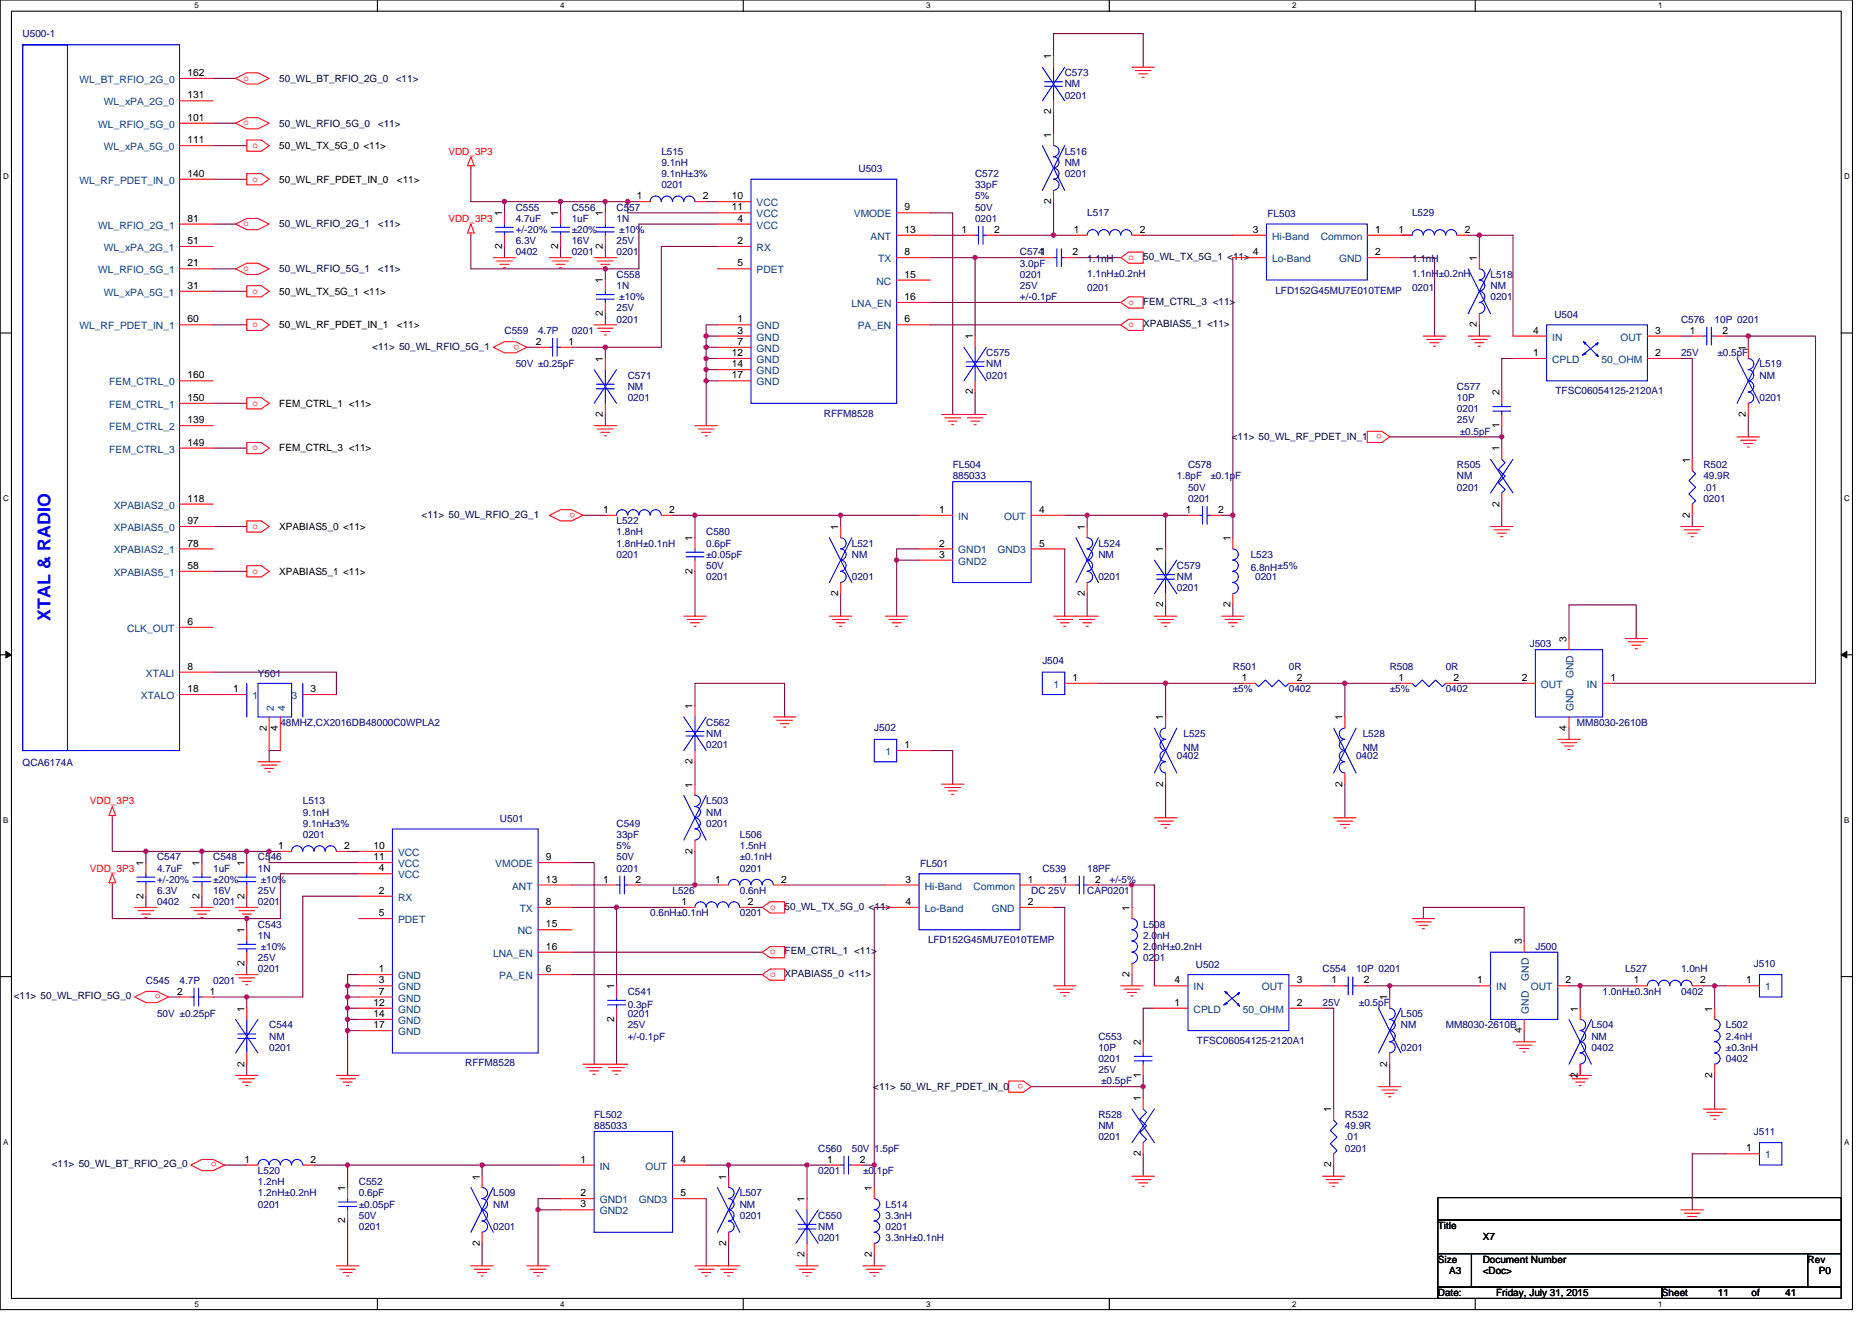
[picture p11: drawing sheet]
<svg xmlns="http://www.w3.org/2000/svg" width="297mm" height="210mm" viewBox="0 0 297 210" stroke-linecap="round" stroke-linejoin="round" font-family="sans-serif">
<defs><g id="words">
<text font-size="2.8" fill="#00f" x="8" y="98.5" transform="rotate(-90 8 98.5)">XTAL &amp; RADIO</text>
<g font-size="1.6" fill="#000080">
<text x="3.6" y="5.9">U500-1</text>
<text x="168.9" y="12.1">C573</text>
<text x="168.9" y="13.9">NM</text>
<text x="168.9" y="15.6">0201</text>
<text x="104.9" y="24.5">L515</text>
<text x="104.9" y="26.3">9.1nH</text>
<text x="104.9" y="28.1">9.1nH±3%</text>
<text x="104.9" y="29.9">0201</text>
<text x="136.2" y="27.4">U503</text>
<text x="154.7" y="28.1">C572</text>
<text x="154.7" y="29.9">33pF</text>
<text x="168.9" y="24.5">L516</text>
<text x="168.9" y="26.3">NM</text>
<text x="168.9" y="28.1">0201</text>
<text x="81.8" y="33.4">C555</text>
<text x="81.8" y="35.2">4.7uF</text>
<text x="90.7" y="33.4">C556</text>
<text x="90.7" y="35.2">1uF</text>
<text x="97.8" y="33.4">C557</text>
<text x="97.8" y="35.2">1N</text>
<text x="154.7" y="35.2">0201</text>
<text x="154.7" y="33.4">50V</text>
<text x="154.7" y="31.6">5%</text>
<text x="172.5" y="34.3">L517</text>
<text x="201.1" y="34.5">FL503</text>
<text x="224.1" y="34.3">L529</text>
<text x="81.8" y="40.5">0402</text>
<text x="81.8" y="38.8">6.3V</text>
<text x="81.8" y="37">+/-20%</text>
<text x="90.7" y="40.5">0201</text>
<text x="90.7" y="38.8">16V</text>
<text x="90.7" y="37">±20%</text>
<text x="97.8" y="40.5">0201</text>
<text x="97.8" y="38.8">25V</text>
<text x="98.3" y="37">±10%</text>
<text x="161.8" y="40.5">C5741</text>
<text x="172.5" y="41.6">1.1nH</text>
<text x="224.1" y="41.6">1.1nH</text>
<text x="97.8" y="44.1">C558</text>
<text x="97.8" y="45.9">1N</text>
<text x="98.3" y="47.6">±10%</text>
<text x="161.8" y="42.3">3.0pF</text>
<text x="161.8" y="44.1">0201</text>
<text x="161.8" y="45.9">25V</text>
<text x="161.8" y="47.6">+/-0.1pF</text>
<text x="172.5" y="43.9">1.1nH±0.2nH</text>
<text x="172.5" y="46.2">0201</text>
<text x="202.4" y="46.6">LFD152G45MU7E010TEMP</text>
<text x="224.1" y="43.9">1.1nH±0.2nH</text>
<text x="224.1" y="46.2">0201</text>
<text x="236.5" y="44.1">L518</text>
<text x="236.5" y="45.9">NM</text>
<text x="236.5" y="47.6">0201</text>
<text x="80" y="53">C559</text>
<text x="85.4" y="53">4.7P</text>
<text x="90.7" y="53">0201</text>
<text x="97.8" y="51.2">0201</text>
<text x="97.8" y="49.4">25V</text>
<text x="246.7" y="50.5">U504</text>
<text x="266.7" y="51.2">C576</text>
<text x="272.1" y="51.2">10P 0201</text>
<text x="81.8" y="58.3">50V ±0.25pF</text>
<text x="156.5" y="56.5">C575</text>
<text x="156.5" y="58.3">NM</text>
<text x="266.7" y="56.5">25V</text>
<text x="272.5" y="56.5">±0.5pF</text>
<text x="279.2" y="58.3">L519</text>
<text x="99.6" y="60.1">C571</text>
<text x="99.6" y="61.9">NM</text>
<text x="99.6" y="63.6">0201</text>
<text x="156.5" y="60.1">0201</text>
<text x="231.2" y="61.9">C577</text>
<text x="231.2" y="63.6">10P</text>
<text x="231.2" y="65.4">0201</text>
<text x="246.8" y="62.6">TFSC06054125-2120A1</text>
<text x="279.2" y="60.1">NM</text>
<text x="279.2" y="63.6">0201</text>
<text x="130.7" y="66.1">RFFM8528</text>
<text x="231.2" y="67.2">25V</text>
<text x="231.6" y="69">±0.5pF</text>
<text x="151.2" y="74.3">FL504</text>
<text x="151.2" y="76.1">885033</text>
<text x="186.7" y="76.1">1.8pF</text>
<text x="188.5" y="74.3">C578</text>
<text x="188.5" y="77.9">50V</text>
<text x="192.1" y="76.1">±0.1pF</text>
<text x="231.2" y="74.3">R505</text>
<text x="231.2" y="76.1">NM</text>
<text x="231.2" y="77.9">0201</text>
<text x="270.3" y="74.3">R502</text>
<text x="270.3" y="76.1">49.9R</text>
<text x="270.3" y="77.9">.01</text>
<text x="97.8" y="83.2">L522</text>
<text x="188.5" y="79.7">0201</text>
<text x="270.3" y="79.7">0201</text>
<text x="97.8" y="85">1.8nH</text>
<text x="97.8" y="86.8">1.8nH±0.1nH</text>
<text x="97.8" y="88.5">0201</text>
<text x="112.1" y="85">C580</text>
<text x="112.1" y="86.8">0.6pF</text>
<text x="112.1" y="88.5">±0.05pF</text>
<text x="135.2" y="86.8">L521</text>
<text x="135.2" y="88.5">NM</text>
<text x="174.3" y="86.8">L524</text>
<text x="174.3" y="88.5">NM</text>
<text x="198.5" y="88.5">L523</text>
<text x="112.1" y="92.1">0201</text>
<text x="112.1" y="90.3">50V</text>
<text x="135.2" y="92.1">0201</text>
<text x="174.3" y="92.1">0201</text>
<text x="186.7" y="90.3">C579</text>
<text x="186.7" y="92.1">NM</text>
<text x="186.7" y="93.9">0201</text>
<text x="198.5" y="90.7">6.8nH±5%</text>
<text x="199.2" y="92.1">0201</text>
<text x="40.9" y="107.4">Y501</text>
<text x="165.4" y="105.4">J504</text>
<text x="195.6" y="106.3">R501</text>
<text x="204.5" y="106.3">0R</text>
<text x="220.5" y="106.3">R508</text>
<text x="229.4" y="106.3">0R</text>
<text x="242.7" y="102.8">J503</text>
<text x="195.6" y="109.9">±5%</text>
<text x="204.5" y="109.9">0402</text>
<text x="220.5" y="109.9">±5%</text>
<text x="229.4" y="109.9">0402</text>
<text x="44.5" y="115.2">48MHZ,CX2016DB48000C0WPLA2</text>
<text x="112.1" y="115.2">C562</text>
<text x="112.1" y="117">NM</text>
<text x="112.1" y="118.8">0201</text>
<text x="138.7" y="116.1">J502</text>
<text x="187.8" y="117">L525</text>
<text x="187.8" y="119.1">NM</text>
<text x="216.2" y="117">L528</text>
<text x="216.2" y="119.1">NM</text>
<text x="250.2" y="115.2">MM8030-2610B</text>
<text x="3.6" y="121.6">QCA6174A</text>
<text x="186.7" y="120.5">0402</text>
<text x="215.2" y="120.5">0402</text>
<text x="48" y="127.7">L513</text>
<text x="48" y="129.4">9.1nH</text>
<text x="48" y="131.2">9.1nH±3%</text>
<text x="79.3" y="130.5">U501</text>
<text x="97.8" y="131.2">C549</text>
<text x="112.1" y="127.7">L503</text>
<text x="112.1" y="129.4">NM</text>
<text x="112.1" y="131.2">0201</text>
<text x="24.9" y="136.5">C547</text>
<text x="33.8" y="136.5">C548</text>
<text x="40.9" y="136.5">C546</text>
<text x="48" y="133">0201</text>
<text x="97.8" y="133">33pF</text>
<text x="97.8" y="136.5">50V</text>
<text x="97.8" y="134.8">5%</text>
<text x="117.4" y="133">L506</text>
<text x="117.4" y="134.8">1.5nH</text>
<text x="117.4" y="136.5">±0.1nH</text>
<text x="146" y="137.6">FL501</text>
<text x="24.9" y="138.3">4.7uF</text>
<text x="24.9" y="143.7">0402</text>
<text x="24.9" y="141.9">6.3V</text>
<text x="24.9" y="140.1">+/-20%</text>
<text x="33.8" y="138.3">1uF</text>
<text x="33.8" y="143.7">0201</text>
<text x="33.8" y="141.9">16V</text>
<text x="33.8" y="140.1">±20%</text>
<text x="40.9" y="138.3">1N</text>
<text x="40.9" y="143.7">0201</text>
<text x="40.9" y="141.9">25V</text>
<text x="41.4" y="140.1">±10%</text>
<text x="97.8" y="138.3">0201</text>
<text x="106.7" y="141.9">L526</text>
<text x="117.4" y="141.9">0.6nH</text>
<text x="117.4" y="138.3">0201</text>
<text x="163.6" y="141.9">DC 25V</text>
<text x="165.4" y="138.3">C539</text>
<text x="172.5" y="138.3">18PF</text>
<text x="172.5" y="141.9">CAP0201</text>
<text x="176.1" y="140.1">+/-5%</text>
<text x="40.9" y="147.2">C543</text>
<text x="40.9" y="149">1N</text>
<text x="103.2" y="145.4">0.6nH±0.1nH</text>
<text x="117.4" y="145.4">0201</text>
<text x="147.3" y="149.7">LFD152G45MU7E010TEMP</text>
<text x="181.4" y="147.2">L508</text>
<text x="181.4" y="149">2.0nH</text>
<text x="40.9" y="154.3">0201</text>
<text x="40.9" y="152.5">25V</text>
<text x="41.4" y="150.8">±10%</text>
<text x="181.4" y="150.8">2.0nH±0.2nH</text>
<text x="181.4" y="152.5">0201</text>
<text x="189.8" y="153.6">U502</text>
<text x="209.8" y="154.3">C554</text>
<text x="215.2" y="154.3">10P 0201</text>
<text x="243.6" y="150.8">J500</text>
<text x="257.8" y="154.3">L527</text>
<text x="266.7" y="154.3">1.0nH</text>
<text x="278.3" y="153.4">J510</text>
<text x="23.2" y="156.1">C545</text>
<text x="24.9" y="161.4">50V ±0.25pF</text>
<text x="28.5" y="156.1">4.7P</text>
<text x="33.8" y="156.1">0201</text>
<text x="99.6" y="157.9">C541</text>
<text x="99.6" y="160">0.3pF</text>
<text x="99.6" y="161.4">0201</text>
<text x="209.8" y="159.7">25V</text>
<text x="215.6" y="159.7">±0.5pF</text>
<text x="222.3" y="161.4">L505</text>
<text x="254.3" y="157.9">1.0nH±0.3nH</text>
<text x="266.7" y="157.9">0402</text>
<text x="42.7" y="163.2">C544</text>
<text x="42.7" y="165">NM</text>
<text x="42.7" y="166.8">0201</text>
<text x="99.6" y="163.2">25V</text>
<text x="99.6" y="165">+/-0.1pF</text>
<text x="174.3" y="165">C553</text>
<text x="174.3" y="166.8">10P</text>
<text x="189.9" y="165.7">TFSC06054125-2120A1</text>
<text x="222.3" y="163.2">NM</text>
<text x="222.3" y="166.8">0201</text>
<text x="229.4" y="163.2">MM8030-2610B</text>
<text x="252.5" y="163.2">L504</text>
<text x="252.5" y="165">NM</text>
<text x="252.5" y="166.8">0402</text>
<text x="273.9" y="163.2">L502</text>
<text x="273.9" y="165">2.4nH</text>
<text x="273.9" y="166.8">±0.3nH</text>
<text x="73.8" y="169.3">RFFM8528</text>
<text x="174.3" y="168.6">0201</text>
<text x="174.3" y="170.3">25V</text>
<text x="174.7" y="172.1">±0.5pF</text>
<text x="273.9" y="168.6">0402</text>
<text x="94.3" y="177.4">FL502</text>
<text x="94.3" y="179.2">885033</text>
<text x="174.3" y="177.4">R528</text>
<text x="174.3" y="179.2">NM</text>
<text x="213.4" y="177.4">R532</text>
<text x="213.4" y="179.2">49.9R</text>
<text x="129.8" y="182.8">C560</text>
<text x="135.2" y="182.8">50V 1.5pF</text>
<text x="174.3" y="181">0201</text>
<text x="213.4" y="181">.01</text>
<text x="213.4" y="182.8">0201</text>
<text x="278.3" y="180.1">J511</text>
<text x="40.9" y="186.3">L520</text>
<text x="40.9" y="188.1">1.2nH</text>
<text x="40.9" y="189.9">1.2nH±0.2nH</text>
<text x="40.9" y="191.7">0201</text>
<text x="56.9" y="188.1">C552</text>
<text x="56.9" y="189.9">0.6pF</text>
<text x="56.9" y="191.7">±0.05pF</text>
<text x="78.3" y="189.9">L509</text>
<text x="78.3" y="191.7">NM</text>
<text x="117.4" y="189.9">L507</text>
<text x="117.4" y="191.7">NM</text>
<text x="129.8" y="186.3">0201</text>
<text x="136.9" y="186.3">±0.1pF</text>
<text x="140.5" y="191.7">L514</text>
<text x="56.9" y="195.2">0201</text>
<text x="56.9" y="193.4">50V</text>
<text x="78.3" y="195.2">0201</text>
<text x="117.4" y="193.4">0201</text>
<text x="129.8" y="193.4">C550</text>
<text x="129.8" y="195.2">NM</text>
<text x="129.8" y="197">0201</text>
<text x="140.5" y="193.4">3.3nH</text>
<text x="140.5" y="197">3.3nH±0.1nH</text>
<text x="140.5" y="195.2">0201</text>
</g>
<g font-size="1.6">
<text x="166.8" y="9.4" transform="rotate(-90 166.8 9.4)">1</text>
<text x="29.7" y="15.6">131</text>
<text x="29.7" y="12.1">162</text>
<text x="29.7" y="22.7">111</text>
<text x="29.7" y="19.2">101</text>
<text x="44.3" y="23.6">50_WL_TX_5G_0 &lt;11&gt;</text>
<text x="166.8" y="21.9" transform="rotate(-90 166.8 21.9)">1</text>
<text x="166.8" y="18.2" transform="rotate(-90 166.8 18.2)">2</text>
<text x="29.7" y="28.1">140</text>
<text x="44.3" y="29">50_WL_RF_PDET_IN_0</text>
<text x="63" y="29">&lt;11&gt;</text>
<text x="29.7" y="35.2">81</text>
<text x="79.7" y="34.3" transform="rotate(-90 79.7 34.3)">1</text>
<text x="88.6" y="34.3" transform="rotate(-90 88.6 34.3)">1</text>
<text x="95.7" y="34.3" transform="rotate(-90 95.7 34.3)">1</text>
<text x="101" y="31.6">1</text>
<text x="111.5" y="31.6">2</text>
<text x="116.1" y="31.6">10</text>
<text x="116.1" y="33.4">11</text>
<text x="117" y="35.2">4</text>
<text x="143.5" y="33.4">9</text>
<text x="166.8" y="32.4" transform="rotate(-90 166.8 32.4)">2</text>
<text x="29.7" y="38.7">51</text>
<text x="79.7" y="39.5" transform="rotate(-90 79.7 39.5)">2</text>
<text x="88.6" y="39.5" transform="rotate(-90 88.6 39.5)">2</text>
<text x="95.7" y="39.5" transform="rotate(-90 95.7 39.5)">2</text>
<text x="117" y="38.7">2</text>
<text x="143.5" y="37">13</text>
<text x="143.5" y="40.5">8</text>
<text x="152.6" y="37">1</text>
<text x="157.8" y="37">2</text>
<text x="170.2" y="40.5">2</text>
<text x="170.4" y="37">1</text>
<text x="180.9" y="37">2</text>
<text x="198.8" y="37">3</text>
<text x="198.8" y="40.5">4</text>
<text x="218.2" y="40.5">2</text>
<text x="218.2" y="37">1</text>
<text x="221.9" y="37">1</text>
<text x="232.4" y="37">2</text>
<text x="234.4" y="41.4" transform="rotate(-90 234.4 41.4)">1</text>
<text x="29.7" y="45.8">31</text>
<text x="29.7" y="42.3">21</text>
<text x="44.3" y="46.8">50_WL_TX_5G_1 &lt;11&gt;</text>
<text x="95.7" y="45" transform="rotate(-90 95.7 45)">1</text>
<text x="117" y="42.3">5</text>
<text x="143.5" y="44.1">15</text>
<text x="143.5" y="47.6">16</text>
<text x="29.7" y="51.2">60</text>
<text x="44.3" y="52.1">50_WL_RF_PDET_IN_1</text>
<text x="63" y="52.1">&lt;11&gt;</text>
<text x="95.7" y="50.2" transform="rotate(-90 95.7 50.2)">2</text>
<text x="117" y="51.2">1</text>
<text x="117" y="53">3</text>
<text x="143.5" y="51.2">6</text>
<text x="154.3" y="53.9" transform="rotate(-90 154.3 53.9)">1</text>
<text x="234.4" y="51.9" transform="rotate(-90 234.4 51.9)">2</text>
<text x="243.3" y="53">4</text>
<text x="262.7" y="53">3</text>
<text x="268.2" y="53">1</text>
<text x="273.3" y="53">2</text>
<text x="85" y="54.7">2</text>
<text x="90.2" y="54.7">1</text>
<text x="95.7" y="57.4" transform="rotate(-90 95.7 57.4)">1</text>
<text x="116.1" y="56.5">12</text>
<text x="116.1" y="58.3">14</text>
<text x="117" y="54.7">7</text>
<text x="243.3" y="56.5">1</text>
<text x="262.7" y="56.5">2</text>
<text x="277" y="55.6" transform="rotate(-90 277 55.6)">1</text>
<text x="29.7" y="60.1">160</text>
<text x="29.7" y="63.6">150</text>
<text x="44.3" y="64.5">FEM_CTRL_1 &lt;11&gt;</text>
<text x="116.1" y="60.1">17</text>
<text x="154.3" y="62.6" transform="rotate(-90 154.3 62.6)">2</text>
<text x="237.9" y="62.8" transform="rotate(-90 237.9 62.8)">2</text>
<text x="29.7" y="67.2">139</text>
<text x="29.7" y="70.7">149</text>
<text x="44.3" y="71.6">FEM_CTRL_3 &lt;11&gt;</text>
<text x="95.7" y="66.2" transform="rotate(-90 95.7 66.2)">2</text>
<text x="237.9" y="71.6" transform="rotate(-90 237.9 71.6)">1</text>
<text x="237.9" y="67.9" transform="rotate(-90 237.9 67.9)">1</text>
<text x="277" y="66.2" transform="rotate(-90 277 66.2)">2</text>
<text x="268.1" y="73.4" transform="rotate(-90 268.1 73.4)">1</text>
<text x="29.7" y="79.6">118</text>
<text x="29.7" y="83.2">97</text>
<text x="95.7" y="81.4">1</text>
<text x="106.2" y="81.4">2</text>
<text x="149" y="81.4">1</text>
<text x="164.9" y="81.4">4</text>
<text x="188.1" y="81.4">1</text>
<text x="193.3" y="81.4">2</text>
<text x="237.9" y="80.4" transform="rotate(-90 237.9 80.4)">2</text>
<text x="268.1" y="82.2" transform="rotate(-90 268.1 82.2)">2</text>
<text x="29.7" y="86.7">78</text>
<text x="44.3" y="84.1">XPABIAS5_0 &lt;11&gt;</text>
<text x="109.9" y="85.9" transform="rotate(-90 109.9 85.9)">1</text>
<text x="133" y="84.1" transform="rotate(-90 133 84.1)">1</text>
<text x="149" y="86.7">2</text>
<text x="149" y="88.5">3</text>
<text x="164.9" y="86.7">5</text>
<text x="172.1" y="84.1" transform="rotate(-90 172.1 84.1)">1</text>
<text x="184.6" y="87.7" transform="rotate(-90 184.6 87.7)">1</text>
<text x="195.2" y="85.9" transform="rotate(-90 195.2 85.9)">1</text>
<text x="29.7" y="90.3">58</text>
<text x="44.3" y="91.2">XPABIAS5_1 &lt;11&gt;</text>
<text x="109.9" y="91.1" transform="rotate(-90 109.9 91.1)">2</text>
<text x="133" y="94.6" transform="rotate(-90 133 94.6)">2</text>
<text x="172.1" y="94.6" transform="rotate(-90 172.1 94.6)">2</text>
<text x="29.7" y="99.2">6</text>
<text x="184.6" y="96.4" transform="rotate(-90 184.6 96.4)">2</text>
<text x="195.2" y="96.4" transform="rotate(-90 195.2 96.4)">2</text>
<text x="248.6" y="101.9" transform="rotate(-90 248.6 101.9)">3</text>
<text x="29.7" y="106.3">8</text>
<text x="29.7" y="109.9">18</text>
<text x="37" y="109.9">1</text>
<text x="49.3" y="109.9">3</text>
<text x="109.9" y="112.5" transform="rotate(-90 109.9 112.5)">1</text>
<text x="170.2" y="108.1">1</text>
<text x="197" y="108.1">1</text>
<text x="205.8" y="108.1">2</text>
<text x="221.9" y="108.1">1</text>
<text x="230.6" y="108.1">2</text>
<text x="241.5" y="108.1">2</text>
<text x="255.5" y="108.1">1</text>
<text x="42.3" y="116" transform="rotate(-90 42.3 116)">2</text>
<text x="44.1" y="116" transform="rotate(-90 44.1 116)">4</text>
<text x="143.5" y="118.7">1</text>
<text x="184.6" y="114.3" transform="rotate(-90 184.6 114.3)">1</text>
<text x="213" y="114.3" transform="rotate(-90 213 114.3)">1</text>
<text x="248.6" y="116" transform="rotate(-90 248.6 116)">4</text>
<text x="109.9" y="125" transform="rotate(-90 109.9 125)">1</text>
<text x="109.9" y="121.3" transform="rotate(-90 109.9 121.3)">2</text>
<text x="184.6" y="124.8" transform="rotate(-90 184.6 124.8)">2</text>
<text x="213" y="124.8" transform="rotate(-90 213 124.8)">2</text>
<text x="22.8" y="137.4" transform="rotate(-90 22.8 137.4)">1</text>
<text x="31.7" y="137.4" transform="rotate(-90 31.7 137.4)">1</text>
<text x="38.8" y="137.4" transform="rotate(-90 38.8 137.4)">1</text>
<text x="44.1" y="134.7">1</text>
<text x="54.6" y="134.7">2</text>
<text x="59.2" y="134.7">10</text>
<text x="59.2" y="136.5">11</text>
<text x="86.6" y="136.5">9</text>
<text x="109.9" y="135.5" transform="rotate(-90 109.9 135.5)">2</text>
<text x="22.8" y="142.6" transform="rotate(-90 22.8 142.6)">2</text>
<text x="31.7" y="142.6" transform="rotate(-90 31.7 142.6)">2</text>
<text x="38.8" y="142.6" transform="rotate(-90 38.8 142.6)">2</text>
<text x="60.1" y="141.9">2</text>
<text x="60.1" y="138.3">4</text>
<text x="86.6" y="140.1">13</text>
<text x="86.6" y="143.6">8</text>
<text x="95.7" y="140.1">1</text>
<text x="100.9" y="140.1">2</text>
<text x="108.1" y="143.6">1</text>
<text x="113.5" y="140.1">1</text>
<text x="118.6" y="143.6">2</text>
<text x="124" y="140.1">2</text>
<text x="143.7" y="140.1">3</text>
<text x="143.7" y="143.6">4</text>
<text x="163.1" y="143.6">2</text>
<text x="163.1" y="140.1">1</text>
<text x="168.6" y="140.1">1</text>
<text x="173.8" y="140.1">2</text>
<text x="38.8" y="148.1" transform="rotate(-90 38.8 148.1)">1</text>
<text x="60.1" y="145.4">5</text>
<text x="86.6" y="147.2">15</text>
<text x="179.2" y="144.5" transform="rotate(-90 179.2 144.5)">1</text>
<text x="241.5" y="149.9" transform="rotate(-90 241.5 149.9)">3</text>
<text x="38.8" y="153.3" transform="rotate(-90 38.8 153.3)">2</text>
<text x="60.1" y="154.3">1</text>
<text x="86.6" y="150.7">16</text>
<text x="86.6" y="154.3">6</text>
<text x="179.2" y="155.1" transform="rotate(-90 179.2 155.1)">2</text>
<text x="28.1" y="157.9">2</text>
<text x="33.3" y="157.9">1</text>
<text x="38.8" y="160.5" transform="rotate(-90 38.8 160.5)">1</text>
<text x="59.2" y="159.6">12</text>
<text x="59.2" y="161.4">14</text>
<text x="60.1" y="156.1">3</text>
<text x="60.1" y="157.9">7</text>
<text x="97.4" y="157" transform="rotate(-90 97.4 157)">1</text>
<text x="186.4" y="156.1">4</text>
<text x="186.4" y="159.6">1</text>
<text x="205.8" y="156.1">3</text>
<text x="205.8" y="159.6">2</text>
<text x="211.3" y="156.1">1</text>
<text x="216.4" y="156.1">2</text>
<text x="220.1" y="158.8" transform="rotate(-90 220.1 158.8)">1</text>
<text x="234.4" y="156.1">1</text>
<text x="248.4" y="156.1">2</text>
<text x="250.4" y="160.5" transform="rotate(-90 250.4 160.5)">1</text>
<text x="259.3" y="156.1">1</text>
<text x="269.8" y="156.1">2</text>
<text x="271.7" y="160.5" transform="rotate(-90 271.7 160.5)">1</text>
<text x="277" y="156.1">1</text>
<text x="59.2" y="163.2">17</text>
<text x="97.4" y="162.2" transform="rotate(-90 97.4 162.2)">2</text>
<text x="181" y="165.9" transform="rotate(-90 181 165.9)">2</text>
<text x="241.5" y="164" transform="rotate(-90 241.5 164)">4</text>
<text x="38.8" y="169.3" transform="rotate(-90 38.8 169.3)">2</text>
<text x="181" y="171.1" transform="rotate(-90 181 171.1)">1</text>
<text x="220.1" y="169.3" transform="rotate(-90 220.1 169.3)">2</text>
<text x="250.4" y="171.1" transform="rotate(-90 250.4 171.1)">2</text>
<text x="271.7" y="171.1" transform="rotate(-90 271.7 171.1)">2</text>
<text x="181" y="174.8" transform="rotate(-90 181 174.8)">1</text>
<text x="211.2" y="176.6" transform="rotate(-90 211.2 176.6)">1</text>
<text x="38.8" y="184.5">1</text>
<text x="49.3" y="184.5">2</text>
<text x="92.1" y="184.5">1</text>
<text x="108" y="184.5">4</text>
<text x="131.3" y="184.5">1</text>
<text x="136.4" y="184.5">2</text>
<text x="181" y="183.5" transform="rotate(-90 181 183.5)">2</text>
<text x="211.2" y="185.3" transform="rotate(-90 211.2 185.3)">2</text>
<text x="277" y="182.8">1</text>
<text x="54.8" y="189" transform="rotate(-90 54.8 189)">1</text>
<text x="76.1" y="187.2" transform="rotate(-90 76.1 187.2)">1</text>
<text x="92.1" y="189.9">2</text>
<text x="92.1" y="191.6">3</text>
<text x="108" y="189.9">5</text>
<text x="115.2" y="187.2" transform="rotate(-90 115.2 187.2)">1</text>
<text x="127.7" y="190.8" transform="rotate(-90 127.7 190.8)">1</text>
<text x="138.3" y="189" transform="rotate(-90 138.3 189)">1</text>
<text x="54.8" y="194.2" transform="rotate(-90 54.8 194.2)">2</text>
<text x="76.1" y="197.7" transform="rotate(-90 76.1 197.7)">2</text>
<text x="115.2" y="197.7" transform="rotate(-90 115.2 197.7)">2</text>
<text x="228.2" y="195.1">Title</text>
<text x="235.3" y="196.8">X7</text>
<text x="127.7" y="199.5" transform="rotate(-90 127.7 199.5)">2</text>
<text x="138.3" y="199.5" transform="rotate(-90 138.3 199.5)">2</text>
<text x="228.2" y="200.4">Size</text>
<text x="229.9" y="202.2">A3</text>
<text x="235.3" y="200.4">Document Number</text>
<text x="235.3" y="202.2">&lt;Doc&gt;</text>
<text x="286.8" y="200.4">Rev</text>
<text x="288.6" y="202.2">P0</text>
<text x="228.2" y="205.7">Date:</text>
<text x="237.4" y="205.7">Friday, July 31, 2015</text>
<text x="263.7" y="205.7">Sheet</text>
<text x="272.6" y="205.7">11</text>
<text x="277.9" y="205.7">of</text>
<text x="283.3" y="205.7">41</text>
</g>
<g font-size="1.6" fill="#004080">
<text x="12.6" y="13.2">WL_BT_RFIO_2G_0</text>
<text x="16.5" y="16.7">WL_xPA_2G_0</text>
<text x="15.6" y="20.3">WL_RFIO_5G_0</text>
<text x="16.5" y="23.8">WL_xPA_5G_0</text>
<text x="12.6" y="29.2">WL_RF_PDET_IN_0</text>
<text x="120.1" y="32.7">VCC</text>
<text x="120.1" y="34.5">VCC</text>
<text x="135.5" y="34.5">VMODE</text>
<text x="15.6" y="36.3">WL_RFIO_2G_1</text>
<text x="16.5" y="39.8">WL_xPA_2G_1</text>
<text x="120.1" y="39.8">RX</text>
<text x="120.1" y="36.3">VCC</text>
<text x="138.2" y="38.1">ANT</text>
<text x="139.4" y="41.6">TX</text>
<text x="201.8" y="38.1">Hi-Band</text>
<text x="201.8" y="41.6">Lo-Band</text>
<text x="209.6" y="38.1">Common</text>
<text x="212.5" y="41.6">GND</text>
<text x="15.6" y="43.4">WL_RFIO_5G_1</text>
<text x="16.5" y="46.9">WL_xPA_5G_1</text>
<text x="120.1" y="43.4">PDET</text>
<text x="139.1" y="45.2">NC</text>
<text x="12.6" y="52.3">WL_RF_PDET_IN_1</text>
<text x="120.1" y="52.3">GND</text>
<text x="135.1" y="48.7">LNA_EN</text>
<text x="136.1" y="52.3">PA_EN</text>
<text x="120.1" y="54.1">GND</text>
<text x="120.1" y="55.8">GND</text>
<text x="120.1" y="57.6">GND</text>
<text x="120.1" y="59.4">GND</text>
<text x="246.3" y="54.1">IN</text>
<text x="246.3" y="57.6">CPLD</text>
<text x="254.1" y="57.6">50_OHM</text>
<text x="257.1" y="54.1">OUT</text>
<text x="17.3" y="61.2">FEM_CTRL_0</text>
<text x="17.3" y="64.7">FEM_CTRL_1</text>
<text x="120.1" y="61.2">GND</text>
<text x="17.3" y="68.3">FEM_CTRL_2</text>
<text x="17.3" y="71.8">FEM_CTRL_3</text>
<text x="18.1" y="80.7">XPABIAS2_0</text>
<text x="152.1" y="82.5">IN</text>
<text x="159.3" y="82.5">OUT</text>
<text x="18.1" y="84.3">XPABIAS5_0</text>
<text x="18.1" y="87.8">XPABIAS2_1</text>
<text x="152.1" y="87.8">GND1</text>
<text x="152.1" y="89.6">GND2</text>
<text x="158.3" y="87.8">GND3</text>
<text x="18.1" y="91.4">XPABIAS5_1</text>
<text x="20.2" y="100.3">CLK_OUT</text>
<text x="23.2" y="107.4">XTALI</text>
<text x="249.7" y="107.7" transform="rotate(-90 249.7 107.7)">GND</text>
<text x="22.3" y="111">XTALO</text>
<text x="40" y="111">1</text>
<text x="43.5" y="112.9" transform="rotate(-90 43.5 112.9)">2</text>
<text x="45.2" y="112.9" transform="rotate(-90 45.2 112.9)">4</text>
<text x="46.3" y="111">3</text>
<text x="167.2" y="109.2">1</text>
<text x="244.5" y="109.2">OUT</text>
<text x="249.7" y="112.9" transform="rotate(-90 249.7 112.9)">GND</text>
<text x="251.8" y="109.2">IN</text>
<text x="140.5" y="119.8">1</text>
<text x="63.2" y="135.8">VCC</text>
<text x="63.2" y="137.6">VCC</text>
<text x="78.6" y="137.6">VMODE</text>
<text x="63.2" y="143">RX</text>
<text x="63.2" y="139.4">VCC</text>
<text x="81.3" y="141.2">ANT</text>
<text x="146.7" y="141.2">Hi-Band</text>
<text x="154.4" y="141.2">Common</text>
<text x="63.2" y="146.5">PDET</text>
<text x="82.2" y="148.3">NC</text>
<text x="82.5" y="144.7">TX</text>
<text x="146.7" y="144.7">Lo-Band</text>
<text x="157.4" y="144.7">GND</text>
<text x="63.2" y="155.4">GND</text>
<text x="78.2" y="151.8">LNA_EN</text>
<text x="79.2" y="155.4">PA_EN</text>
<text x="242.6" y="155.7" transform="rotate(-90 242.6 155.7)">GND</text>
<text x="63.2" y="157.2">GND</text>
<text x="63.2" y="159">GND</text>
<text x="63.2" y="160.7">GND</text>
<text x="189.4" y="157.2">IN</text>
<text x="189.4" y="160.7">CPLD</text>
<text x="197.2" y="160.7">50_OHM</text>
<text x="200.2" y="157.2">OUT</text>
<text x="237.4" y="157.2">IN</text>
<text x="242.6" y="160.9" transform="rotate(-90 242.6 160.9)">GND</text>
<text x="242.9" y="157.2">OUT</text>
<text x="280.1" y="157.2">1</text>
<text x="63.2" y="162.5">GND</text>
<text x="63.2" y="164.3">GND</text>
<text x="95.2" y="185.6">IN</text>
<text x="102.4" y="185.6">OUT</text>
<text x="280.1" y="183.9">1</text>
<text x="95.2" y="191">GND1</text>
<text x="101.4" y="191">GND3</text>
<text x="95.2" y="192.7">GND2</text>
</g>
<g font-size="1.6" fill="#f00">
<text x="38.6" y="12.8">o</text>
<text x="38.6" y="19.9">o</text>
<text x="40" y="23.5">o</text>
<text x="40" y="28.8">o</text>
<text x="71.2" y="24.5">VDD_3P3</text>
<text x="38.6" y="35.9">o</text>
<text x="71.2" y="35.2">VDD_3P3</text>
<text x="179.1" y="41.3">o</text>
<text x="38.6" y="43">o</text>
<text x="40" y="46.6">o</text>
<text x="40" y="51.9">o</text>
<text x="179.1" y="48.4">o</text>
<text x="179.1" y="51.9">o</text>
<text x="82.4" y="54.7" transform="rotate(180 82.4 54.7)">o</text>
<text x="40" y="64.4">o</text>
<text x="40" y="71.5">o</text>
<text x="219.3" y="68.9" transform="rotate(180 219.3 68.9)">o</text>
<text x="40" y="83.9">o</text>
<text x="91.2" y="81.4" transform="rotate(180 91.2 81.4)">o</text>
<text x="40" y="91">o</text>
<text x="14.3" y="127.7">VDD_3P3</text>
<text x="14.3" y="138.3">VDD_3P3</text>
<text x="122.2" y="144.4">o</text>
<text x="122.2" y="151.5">o</text>
<text x="122.2" y="155">o</text>
<text x="25.5" y="157.8" transform="rotate(180 25.5 157.8)">o</text>
<text x="162.4" y="172" transform="rotate(180 162.4 172)">o</text>
<text x="34.4" y="184.5" transform="rotate(180 34.4 184.5)">o</text>
</g>
<g font-size="1.6" fill="#000040">
<text x="44.3" y="13">50_WL_BT_RFIO_2G_0</text>
<text x="62.8" y="13">&lt;11&gt;</text>
<text x="44.3" y="20.1">50_WL_RFIO_5G_0</text>
<text x="60" y="20.1">&lt;11&gt;</text>
<text x="44.3" y="36.1">50_WL_RFIO_2G_1</text>
<text x="60" y="36.1">&lt;11&gt;</text>
<text x="181.4" y="41.3">50_WL_TX_5G_1 &lt;11&gt;</text>
<text x="44.3" y="43.2">50_WL_RFIO_5G_1</text>
<text x="60" y="43.2">&lt;11&gt;</text>
<text x="181.4" y="48.4">FEM_CTRL_3 &lt;11&gt;</text>
<text x="181.4" y="51.9">XPABIAS5_1 &lt;11&gt;</text>
<text x="59.1" y="55.5">&lt;11&gt; 50_WL_RFIO_5G_1</text>
<text x="195.4" y="69.9">&lt;11&gt; 50_WL_RF_PDET_IN_1</text>
<text x="66.9" y="82.1">&lt;11&gt; 50_WL_RFIO_2G_1</text>
<text x="124.5" y="144.4">50_WL_TX_5G_0 &lt;11&gt;</text>
<text x="124.5" y="151.5">FEM_CTRL_1 &lt;11&gt;</text>
<text x="124.5" y="155">XPABIAS5_0 &lt;11&gt;</text>
<text x="2.2" y="158.6">&lt;11&gt; 50_WL_RFIO_5G_0</text>
<text x="138.6" y="173">&lt;11&gt; 50_WL_RF_PDET_IN_0</text>
<text x="8.2" y="185.3">&lt;11&gt; 50_WL_BT_RFIO_2G_0</text>
</g>
<g font-size="1.3">
<text x="30.8" y="1.3">5</text>
<text x="88.9" y="1.3">4</text>
<text x="147" y="1.3">3</text>
<text x="205" y="1.3">2</text>
<text x="263.1" y="1.3">1</text>
<text x=".5" y="28.4">D</text>
<text x="292.6" y="28.4">D</text>
<text x=".5" y="79.5">C</text>
<text x="292.6" y="79.5">C</text>
<text x=".5" y="130.6">B</text>
<text x="292.6" y="130.6">B</text>
<text x=".5" y="181.7">A</text>
<text x="292.6" y="181.7">A</text>
<text x="30.8" y="207.4">5</text>
<text x="88.9" y="207.4">4</text>
<text x="147" y="207.4">3</text>
<text x="205" y="207.4">2</text>
<text x="263.1" y="207.4">1</text>
</g>
</g></defs>
<path d="M0 0h293.9v207.9h-293.9zM1.8 1.8h290.4v204.3h-290.4z" fill="none" stroke="#000" stroke-width=".17"/>
<g fill="#fff">
<path d="M30.8 .2h.7v1.4h-.7z"/>
<path d="M30.8 206.3h.7v1.4h-.7z"/>
</g>
<path d="M59.9 0v1.8M59.9 206.1v1.8" fill="none" stroke="#000" stroke-width=".17"/>
<g fill="#fff">
<path d="M88.9 .2h.7v1.4h-.7z"/>
<path d="M88.9 206.3h.7v1.4h-.7z"/>
</g>
<path d="M117.9 0v1.8M117.9 206.1v1.8" fill="none" stroke="#000" stroke-width=".17"/>
<g fill="#fff">
<path d="M147 .2h.7v1.4h-.7z"/>
<path d="M147 206.3h.7v1.4h-.7z"/>
</g>
<path d="M176 0v1.8M176 206.1v1.8" fill="none" stroke="#000" stroke-width=".17"/>
<g fill="#fff">
<path d="M205 .2h.7v1.4h-.7z"/>
<path d="M205 206.3h.7v1.4h-.7z"/>
</g>
<path d="M234.1 0v1.8M234.1 206.1v1.8" fill="none" stroke="#000" stroke-width=".17"/>
<g fill="#fff">
<path d="M263.1 .2h.7v1.4h-.7z"/>
<path d="M263.1 206.3h.7v1.4h-.7z"/>
<path d="M.5 27.3h.9v1.4h-.9z"/>
<path d="M292.6 27.3h.9v1.4h-.9z"/>
<path d="M.5 78.4h.9v1.4h-.9z"/>
<path d="M292.6 78.4h.9v1.4h-.9z"/>
</g>
<path d="M0 52.9h1.8M292.2 52.9h1.7" fill="none" stroke="#000" stroke-width=".17"/>
<g fill="#fff">
<path d="M.5 129.5h.8v1.4h-.8z"/>
<path d="M292.6 129.5h.9v1.4h-.9z"/>
</g>
<path d="M0 103.9h1.8M292.2 103.9h1.7" fill="none" stroke="#000" stroke-width=".17"/>
<path d="M.9 103.4l.9 .5-.9 .5zM292.2 103.9l.8-.5v1z" fill="#000" stroke="#000" stroke-width=".16"/>
<g fill="#fff">
<path d="M.5 180.5h.8v1.4h-.8z"/>
<path d="M292.6 180.5h.9v1.4h-.9z"/>
</g>
<path d="M0 155h1.8M292.2 155h1.7M228.2 190.1h64v3.5h-64zM228.2 193.6h64v5.4h-64zM228.2 199h5.3v5.3h-5.3zM233.5 199h53.3v5.3h-53.3zM286.8 199h5.4v5.3h-5.4zM228.2 204.3h35.5v1.8h-35.5zM263.7 204.3h28.5v1.8h-28.5z" fill="none" stroke="#000" stroke-width=".17"/>
<g fill="none" stroke="#800040" stroke-width=".17">
<path d="M33.8 12.4h3.6M33.8 19.6h3.6M167.2 17.8v3.5M167.2 8.9v-3.6h14.2v5.4M33.8 35.6h3.6M33.8 23.1h5.4M33.8 28.4h5.4M74.7 37.3v5.4h21.4M74.7 26.7v5.3h5.3M80 32h8.9M80 32v1.8M80 39.1v1.8"/>
<path d="M88.9 39.1v1.8M88.9 32v1.8M88.9 32h7.2M96.1 39.1v1.8M96.1 32h3.5M96.1 32v1.8M101.4 32h-1.8v1.8h14.2M112.1 32h1.7M113.8 35.6h-12.4v7.1h-5.3M113.8 39.1h-8.9v16h-8.8M147.6 37.3h5.3M147.6 33.8h3.6v32"/>
<path d="M158.3 37.3h8.9M167.2 32v5.3h3.5M181.4 37.3h14.2M222.3 37.3h1.8M233 37.3h1.7v3.6M234.7 37.3h5.4v16M33.8 42.7h3.6M33.8 46.2h5.4M33.8 51.6h5.4M83.6 55.1h1.8M90.7 55.1h5.4M96.1 49.8v1.8"/>
<path d="M96.1 42.7v1.7M96.1 55.1v1.8M112.1 53.3h1.7M112.1 55.1h1.7M112.1 56.9h1.7M112.1 58.7h1.7M112.1 55.1v1.8M112.1 56.9v1.8M112.1 58.7v1.8M112.1 53.3v1.8M113.8 51.6h-1.7v1.7M147.6 40.9h7.1"/>
<path d="M147.6 48h30.2M147.6 51.6h30.2M154.7 40.9h10.7M154.7 40.9v12.4M170.7 40.9h7.1M195.6 40.9v40.9M222.3 40.9h5.3v12.4M234.7 51.6v1.7M240.1 56.9h-1.8v5.3M266.7 56.9h1.8v16M266.7 53.3h1.8M273.9 53.3h3.5"/>
<path d="M277.4 53.3v1.8M277.4 53.3h10.7v55.2h-32M33.8 71.1h5.4M33.8 64h5.4M96.1 65.8v1.8M112.1 60.5h1.7M112.1 60.5v7.1M154.7 62.2v3.6M220.5 69.3h17.8M238.3 67.6v1.7M238.3 69.3v1.8M277.4 65.8v3.5"/>
<path d="M33.8 90.7h5.4M33.8 83.6h5.4M92.5 81.8h3.6M106.7 81.8h3.6M110.3 90.7v7.1M133.4 94.2v3.6M133.4 81.8h-23.1v3.5M145.8 88.9h-3.5v8.9M145.8 87.1h-3.5v1.8M145.8 81.8h-12.4v1.8M168.9 87.1v10.7M168.9 81.8h3.6"/>
<path d="M172.5 94.2v3.6M185 81.8v5.3M185 81.8h3.5M185 96v1.8M185 81.8h-12.5v1.8M193.8 81.8h1.8M195.6 81.8v3.5M195.6 96v1.8M238.3 80v3.6M268.5 81.8v1.8M33.8 106.7h19.6v3.5M44.5 119.1h-1.8v1.8"/>
<path d="M110.3 112v-3.5h14.2v5.3M147.6 119.1h3.6v5.4M174.3 108.5h10.7M185 108.5v5.3M185 108.5h12.4M206.3 108.5h7.1M213.4 108.5v5.3M213.4 108.5h8.9M231.2 108.5h10.6M249 115.6v1.7M249 101.3v-5.3h10.6v5.3M17.8 129.8v5.3h5.4"/>
<path d="M23.2 135.1h8.8M23.2 135.1v1.8M32 135.1v1.8M32 135.1h7.2M39.2 135.1h3.5M39.2 135.1v1.8M42.7 135.1v1.8h14.2M42.7 135.1h1.8M55.2 135.1h1.7M56.9 138.7h-12.4v7.1h-5.3M90.7 136.9h3.6v32M110.3 135.1v5.4h3.5"/>
<path d="M110.3 120.9v3.6M185 124.5v5.3M213.4 124.5v5.3M17.8 140.5v5.3h21.4M23.2 142.2v1.8M26.7 158.2h1.8M32 142.2v1.8M33.8 158.2h5.4M39.2 142.2v1.8M39.2 152.9v1.8M39.2 145.8v1.8M39.2 158.2v1.8"/>
<path d="M55.2 156.5v1.7M55.2 158.2v1.8M55.2 156.5h1.7M55.2 158.2h1.7M56.9 142.2h-8.9v16h-8.8M56.9 154.7h-1.7v1.8M90.7 140.5h5.4M90.7 144h7.1M90.7 151.1h30.2M90.7 154.7h30.2M97.8 144h10.7M97.8 144v12.5"/>
<path d="M101.4 140.5h8.9M119.2 144h1.7M124.5 140.5h16M140.5 144h-1.8v40.9M167.2 140.5h1.7M167.2 144h1.7v12.5M174.3 140.5h5.3M179.6 154.7v1.8M179.6 140.5v3.5M179.6 140.5h3.6v16M209.8 156.5h1.8M217 156.5h3.5"/>
<path d="M220.5 156.5v1.7M220.5 156.5h14.2M225.8 145.8v-1.8h16v5.4M249 156.5h1.7M250.7 156.5h8.9M250.7 156.5v3.5M270.3 156.5h1.8M272.1 156.5v3.5M272.1 156.5h1.8M39.2 168.9v1.8M55.2 160v1.8M55.2 161.8v1.8"/>
<path d="M55.2 163.6v7.1M55.2 160h1.7M55.2 161.8h1.7M55.2 163.6h1.7M97.8 161.8v7.1M163.6 172.5h17.8M181.4 172.5v1.7M181.4 170.7v1.8M183.2 160h-1.8v5.4M209.8 160h1.8v16M220.5 168.9v3.6M241.8 163.6v1.8"/>
<path d="M250.7 168.9v1.8M272.1 170.7v5.3M35.6 184.9h3.6M49.8 184.9h5.4M55.2 193.8v7.1M76.5 197.4v3.5M76.5 184.9h-21.3v3.6M88.9 184.9h-12.4v1.8M88.9 190.2h-3.5v1.8M88.9 192h-3.5v8.9M112.1 184.9h3.5M112.1 190.2v10.7"/>
<path d="M115.6 197.4v3.5M128.1 184.9h3.5M128.1 184.9v5.3M128.1 184.9h-12.5v1.8M128.1 199.1v1.8M136.9 184.9h1.8M138.7 184.9v3.6M138.7 199.1v1.8M181.4 183.1v3.6M211.6 184.9v1.8M273.9 183.1h-5.4v8.9"/>
</g>
<g fill="#f0f" stroke="#f0f" stroke-width=".17">
<circle cx="181.4" cy="172.5" r=".35"/>
<circle cx="39.1" cy="135.1" r=".35"/>
<circle cx="32" cy="135.1" r=".35"/>
<circle cx="23.1" cy="135.1" r=".35"/>
<circle cx="39.1" cy="145.8" r=".35"/>
<circle cx="39.1" cy="158.2" r=".35"/>
<circle cx="55.1" cy="158.2" r=".35"/>
<circle cx="55.1" cy="156.5" r=".35"/>
<circle cx="55.1" cy="163.6" r=".35"/>
<circle cx="55.1" cy="160" r=".35"/>
<circle cx="55.1" cy="161.8" r=".35"/>
<circle cx="55.1" cy="184.9" r=".35"/>
<circle cx="76.5" cy="184.9" r=".35"/>
<circle cx="138.7" cy="184.9" r=".35"/>
<circle cx="128" cy="184.9" r=".35"/>
<circle cx="179.6" cy="140.4" r=".35"/>
<circle cx="220.5" cy="156.5" r=".35"/>
<circle cx="272.1" cy="156.5" r=".35"/>
<circle cx="250.7" cy="156.5" r=".35"/>
<circle cx="115.6" cy="184.9" r=".35"/>
<circle cx="110.3" cy="140.4" r=".35"/>
<circle cx="97.8" cy="144" r=".35"/>
<circle cx="85.4" cy="192" r=".35"/>
<circle cx="42.7" cy="135.1" r=".35"/>
<circle cx="142.3" cy="88.9" r=".35"/>
<circle cx="238.3" cy="69.3" r=".35"/>
<circle cx="96" cy="32" r=".35"/>
<circle cx="88.9" cy="32" r=".35"/>
<circle cx="80" cy="32" r=".35"/>
<circle cx="96" cy="42.7" r=".35"/>
<circle cx="96" cy="55.1" r=".35"/>
<circle cx="112" cy="55.1" r=".35"/>
<circle cx="112" cy="53.3" r=".35"/>
<circle cx="112" cy="56.9" r=".35"/>
<circle cx="112" cy="60.4" r=".35"/>
<circle cx="112" cy="58.7" r=".35"/>
<circle cx="167.2" cy="37.3" r=".35"/>
<circle cx="154.7" cy="40.9" r=".35"/>
<circle cx="110.3" cy="81.8" r=".35"/>
<circle cx="133.4" cy="81.8" r=".35"/>
<circle cx="99.6" cy="32" r=".35"/>
<circle cx="195.6" cy="81.8" r=".35"/>
<circle cx="184.9" cy="81.8" r=".35"/>
<circle cx="277.4" cy="53.3" r=".35"/>
<circle cx="172.5" cy="81.8" r=".35"/>
<circle cx="213.4" cy="108.4" r=".35"/>
<circle cx="184.9" cy="108.4" r=".35"/>
<circle cx="234.7" cy="37.3" r=".35"/>
</g>
<g fill="none" stroke="#f00" stroke-width=".17">
<path d="M28.5 12.4h5.3M28.5 19.6h5.3M28.5 16h5.3M37.4 12.4l1.8-.8h1.7l1.8 .8-1.8 .9h-1.7zM37.4 19.6l1.8-.9h1.7l1.8 .9-1.8 .8h-1.7zM167.2 8.9v1.8M167.2 16v1.8M179.6 10.7h3.6M180.1 11.2h2.5M180.7 11.7h1.4M181.2 12.3h.4M28.5 23.1h5.3"/>
<path d="M28.5 39.1h5.3M28.5 35.6h5.3M28.5 28.4h5.3M37.4 35.6l1.8-.9h1.7l1.8 .9-1.8 .8h-1.7zM39.2 22.2h2.3l1.2 .9-1.2 .9h-2.3zM39.2 27.6h2.3l1.2 .8-1.2 .9h-2.3zM74.7 24.9l.5 1.4h-1zM74.7 26.3v.4M74.7 35.6l.5 1.4h-1zM74.7 37v.3M80 33.8v1.8M80 37.3v1.8"/>
<path d="M88.9 33.8v1.8M88.9 37.3v1.8M96.1 33.8v1.8M96.1 37.3v1.8M101.4 32h1.8M110.3 32h1.8M113.8 39.1h5.4M113.8 35.6h5.4M113.8 32h5.4M113.8 33.8h5.4M142.3 33.8h5.3M142.3 37.3h5.3"/>
<path d="M152.9 37.3h1.8M156.5 37.3h1.8M167.2 21.3v1.8M167.2 30.2v1.8M170.7 37.3h1.8M179.6 37.3h1.8M195.6 37.3h5.4M217 37.3h7.1M231.2 37.3h1.8M28.5 42.7h5.3M28.5 46.2h5.3M28.5 51.6h5.3"/>
<path d="M37.4 42.7l1.8-.9h1.7l1.8 .9-1.8 .9h-1.7zM39.2 45.3h2.3l1.2 .9-1.2 .9h-2.3zM39.2 50.7h2.3l1.2 .9-1.2 .9h-2.3zM78.3 40.9h3.5M78.3 55.1l1.7-.9h1.8l1.8 .9-1.8 .9h-1.8zM78.8 41.4h2.5M79.3 42h1.5M79.9 42.5h.3M85.4 55.1h1.8M87.2 40.9h3.5M87.7 41.4h2.5M88.2 42h1.5"/>
<path d="M88.8 42.5h.3M88.9 55.1h1.8M94.3 40.9h3.5M94.3 51.6h3.5M94.8 41.4h2.5M94.8 52.1h2.5M95.3 42h1.5M95.3 52.6h1.5M95.9 42.5h.3M95.9 53.2h.3M96.1 44.4v1.8M96.1 48v1.8"/>
<path d="M96.1 56.9v1.8M113.8 51.6h5.4M113.8 53.3h5.4M113.8 42.7h5.4M113.8 55.1h5.4M113.8 56.9h5.4M113.8 58.7h5.4M142.3 51.6h5.3M142.3 40.9h5.3M142.3 44.4h5.3M142.3 48h5.3M154.7 53.3v1.8"/>
<path d="M165.4 40.9h1.8M168.9 40.9h1.8M177.8 48l1.3-.9h2.3v1.8h-2.3zM177.8 51.6l1.3-.9h2.3v1.8h-2.3zM177.8 40.9l1.3-.9h2.3v1.8h-2.3zM195.6 40.9h5.4M217 40.9h5.3M225.8 53.3h3.6M226.4 53.9h2.5M226.9 54.4h1.4M227.5 54.9h.3M233 53.3h3.5"/>
<path d="M233.5 53.9h2.5M234 54.4h1.5M234.6 54.9h.3M234.7 40.9v1.8M234.7 49.8v1.8M240.1 53.3h5.3M240.1 56.9h5.3M261.4 53.3h5.3M261.4 56.9h5.3M268.5 53.3h1.8M272.1 53.3h1.8M277.4 55.1v1.8"/>
<path d="M28.5 60.5h5.3M28.5 64h5.3M28.5 67.6h5.3M28.5 71.1h5.3M39.2 63.1h2.3l1.2 .9-1.2 .9h-2.3zM39.2 70.2h2.3l1.2 .9-1.2 .9h-2.3zM94.3 67.6h3.5M94.8 68.1h2.5M95.3 68.6h1.5M95.9 69.2h.3M96.1 64v1.8M110.3 67.6h3.5"/>
<path d="M110.8 68.1h2.5M111.3 68.6h1.5M111.9 69.2h.3M113.8 60.5h5.4M149.9 66.3h2.5M150.4 66.8h1.5M151 67.4h.3M153.5 66.3h2.5M154 66.8h1.4M154.6 67.4h.3M154.7 60.5v1.7M156.5 65.8h-7.1"/>
<path d="M217 68.5h2.3l1.2 .8-1.2 .9h-2.3zM238.3 65.8v1.8M238.3 62.2v1.8M238.3 71.1v1.8M238.3 78.2v1.8M268.5 72.9v1.8M275.6 69.3h3.6M276.2 69.9h2.5M276.7 70.4h1.4M277.2 71h.4M277.4 64v1.8M28.5 80h5.3"/>
<path d="M28.5 83.6h5.3M28.5 87.1h5.3M28.5 90.7h5.3M28.5 99.6h5.3M39.2 82.7h2.3l1.2 .9-1.2 .9h-2.3zM39.2 89.8h2.3l1.2 .9-1.2 .9h-2.3zM87.2 81.8l1.7-.9h1.8l1.8 .9-1.8 .9h-1.8zM96.1 81.8h1.7M104.9 81.8h1.8M108.5 97.8h3.6M109 98.3h2.5M109.6 98.8h1.4"/>
<path d="M110.1 99.4h.3M110.3 85.3v1.8M110.3 88.9v1.8M131.6 97.8h3.6M132.1 98.3h2.5M132.7 98.8h1.4M133.2 99.4h.4M133.4 83.6v1.7M133.4 92.5v1.7M140.5 97.8h3.6M141 98.3h2.5M141.6 98.8h1.4"/>
<path d="M142.1 99.4h.3M145.8 81.8h5.4M145.8 87.1h5.4M145.8 88.9h5.4M163.6 81.8h5.3M163.6 87.1h5.3M167.2 97.8h7.1M167.7 98.3h2.5M168.2 98.8h1.5M168.8 99.4h.3M171.3 98.3h2.5M171.8 98.8h1.4"/>
<path d="M172.3 99.4h.4M172.5 83.6v1.7M172.5 92.5v1.7M183.2 97.8h3.5M183.7 98.3h2.5M184.2 98.8h1.5M184.8 99.4h.3M185 87.1v1.8M185 94.2v1.8M188.5 81.8h1.8M192.1 81.8h1.7M193.8 97.8h3.6"/>
<path d="M194.4 98.3h2.5M194.9 98.8h1.4M195.4 99.4h.4M195.6 85.3v1.8M195.6 94.2v1.8M236.5 83.6h3.6M237 84.1h2.5M237.6 84.6h1.4M238.1 85.2h.4M266.7 83.6h3.6M267.3 84.1h2.5M267.8 84.6h1.4"/>
<path d="M268.3 85.2h.4M268.5 80v1.8M28.5 110.2h10.7M28.5 106.7h5.3M42.7 113.8v5.3M44.5 113.8v5.3M48 110.2h5.4M110.3 112v1.8M110.3 119.1v1.8M122.7 113.8h3.6M123.3 114.3h2.4M123.8 114.9h1.4"/>
<path d="M124.3 115.4h.4M142.3 119.1h5.3M168.9 108.5h5.4M185 113.8v1.8M197.4 108.5h1.8M204.5 108.5h1.8M213.4 113.8v1.8M222.3 108.5h1.8M229.4 108.5h1.8M241.8 108.5h1.8M247.2 117.3h3.5M247.7 117.9h2.5"/>
<path d="M248.2 118.4h1.5M248.8 119h.3M249 101.3v1.8M249 113.8v1.8M254.3 108.5h1.8M257.8 101.3h3.6M258.4 101.9h2.5M258.9 102.4h1.4M259.5 103h.3M17.8 128l.5 1.4h-1zM17.8 129.4v.4M17.8 138.7l.5 1.4h-1z"/>
<path d="M23.2 136.9v1.8M32 136.9v1.8M39.2 136.9v1.8M40.9 120.9h3.6M41.5 121.4h2.5M42 122h1.4M42.5 122.5h.4M44.5 135.1h1.8M53.4 135.1h1.8M56.9 138.7h5.4M56.9 135.1h5.4M56.9 136.9h5.4"/>
<path d="M85.4 136.9h5.3M110.3 124.5v1.7M110.3 133.3v1.8M149.4 124.5h3.5M149.9 125h2.5M150.4 125.5h1.5M151 126.1h.3M183.2 129.8h3.5M183.7 130.3h2.5M184.2 130.9h1.5M184.8 131.4h.3M185 122.7v1.8"/>
<path d="M211.6 129.8h3.6M212.2 130.3h2.4M212.7 130.9h1.4M213.2 131.4h.4M213.4 122.7v1.8M17.8 140.1v.4M21.4 158.2l1.8-.8h1.7l1.8 .8-1.8 .9h-1.7zM21.4 144h3.5M21.9 144.5h2.5M22.4 145.1h1.5M23 145.6h.3M23.2 140.5v1.7"/>
<path d="M28.5 158.2h1.8M30.3 144h3.5M30.8 144.5h2.5M31.3 145.1h1.5M31.9 145.6h.3M32 158.2h1.8M32 140.5v1.7M37.4 144h3.5M37.4 154.7h3.5M37.9 144.5h2.5M37.9 155.2h2.5M38.4 145.1h1.5"/>
<path d="M38.4 155.7h1.5M39 145.6h.3M39 156.3h.3M39.2 147.6v1.8M39.2 151.1v1.8M39.2 140.5v1.7M56.9 154.7h5.4M56.9 142.2h5.4M56.9 156.5h5.4M56.9 145.8h5.4M56.9 158.2h5.4M85.4 154.7h5.3"/>
<path d="M85.4 144h5.3M85.4 140.5h5.3M85.4 147.6h5.3M85.4 151.1h5.3M96.1 140.5h1.7M97.8 156.5v1.7M99.6 140.5h1.8M108.5 144h1.8M113.8 140.5h1.8M117.4 144h1.8M120.9 151.1l1.3-.9h2.3v1.8h-2.3zM120.9 154.7l1.3-.9h2.3v1.8h-2.3z"/>
<path d="M120.9 144l1.3-.9h2.3v1.8h-2.3zM122.7 140.5h1.8M140.5 140.5h5.3M140.5 144h5.3M161.8 144h5.4M161.8 140.5h5.4M167.2 156.5h3.5M167.7 157h2.5M168.2 157.5h1.5M168.8 158.1h.3M168.9 140.5h1.8M172.5 140.5h1.8"/>
<path d="M177.8 156.5h3.6M178.4 157h2.5M178.9 157.5h1.4M179.4 158.1h.4M179.6 144v1.8M179.6 152.9v1.8M183.2 156.5h5.3M204.5 156.5h5.3M211.6 156.5h1.8M215.2 156.5h1.8M220.5 158.2v1.8M224.1 145.8h3.5"/>
<path d="M224.6 146.3h2.5M225.1 146.9h1.5M225.7 147.4h.3M234.7 156.5h1.8M241.8 149.4v1.7M247.2 156.5h1.8M259.6 156.5h1.8M268.5 156.5h1.8M273.9 156.5h5.3M37.4 170.7h3.5M37.9 171.2h2.5M38.4 171.7h1.5"/>
<path d="M39 172.3h.3M39.2 160v1.8M39.2 167.1v1.8M53.4 170.7h3.5M53.9 171.2h2.5M54.4 171.7h1.5M55 172.3h.3M56.9 160h5.4M56.9 161.8h5.4M56.9 163.6h5.4M93 169.4h2.5M93.6 170h1.4"/>
<path d="M94.1 170.5h.3M96.6 169.4h2.5M97.1 170h1.4M97.7 170.5h.3M97.8 160v1.8M99.6 168.9h-7.1M160.1 171.6h2.3l1.2 .9-1.2 .9h-2.3zM181.4 174.2v1.8M181.4 168.9v1.8M181.4 165.4v1.7M183.2 160h5.3M204.5 160h5.3"/>
<path d="M211.6 176v1.8M218.7 172.5h3.6M219.3 173h2.5M219.8 173.5h1.4M220.3 174.1h.4M220.5 167.1v1.8M240.1 165.4h3.5M240.6 165.9h2.5M241.1 166.4h1.5M241.7 167h.3M241.8 161.8v1.8M249 170.7h3.5"/>
<path d="M249.5 171.2h2.5M250 171.7h1.5M250.6 172.3h.3M250.7 160v1.8M250.7 168.9v1.8M270.3 176h3.6M270.8 176.6h2.5M271.4 177.1h1.4M271.9 177.6h.3M272.1 160v1.8M272.1 168.9v1.8M30.3 184.9l1.7-.9h1.8l1.8 .9-1.8 .9h-1.8z"/>
<path d="M39.2 184.9h1.7M48 184.9h1.8M55.2 188.5v1.7M55.2 192v1.8M76.5 186.7v1.8M76.5 195.6v1.8M88.9 184.9h5.4M88.9 190.2h5.4M88.9 192h5.4M106.7 184.9h5.4M106.7 190.2h5.4M115.6 186.7v1.8"/>
<path d="M115.6 195.6v1.8M128.1 190.2v1.8M128.1 197.4v1.7M131.6 184.9h1.8M135.2 184.9h1.7M138.7 188.5v1.7M138.7 197.4v1.7M179.6 186.7h3.6M180.1 187.2h2.5M180.7 187.7h1.4M181.2 188.3h.4M181.4 181.4v1.7"/>
<path d="M209.8 186.7h3.6M210.4 187.2h2.5M210.9 187.7h1.4M211.5 188.3h.3M211.6 183.1v1.8M266.7 192h3.6M267.3 192.6h2.5M267.8 193.1h1.4M268.3 193.6h.4M273.9 183.1h5.3M53.4 200.9h3.5M53.9 201.4h2.5"/>
<path d="M54.4 202h1.5M55 202.5h.3M74.7 200.9h3.6M75.2 201.4h2.5M75.8 202h1.4M76.3 202.5h.4M83.6 200.9h3.6M84.1 201.4h2.5M84.7 202h1.4M85.2 202.5h.4M110.3 200.9h7.1M110.8 201.4h2.5"/>
<path d="M111.3 202h1.5M111.9 202.5h.3M114.4 201.4h2.5M114.9 202h1.4M115.4 202.5h.4M126.3 200.9h3.5M126.8 201.4h2.5M127.3 202h1.5M127.9 202.5h.3M136.9 200.9h3.6M137.5 201.4h2.5M138 202h1.4"/>
<path d="M138.6 202.5h.3"/>
</g>
<g fill="none" stroke="#00f" stroke-width=".17">
<path d="M3.6 7.1h7.1v112h-7.1zM3.6 7.1h24.9v112h-24.9zM165.4 10.7l3.5 5.3M165.8 13h2.8M165.8 13.7h2.8M167.2 10.7v2.3M167.2 13.7v2.3M168.9 10.7l-3.5 5.3M78.6 36.1h2.9M78.6 36.8h2.9M80 35.6v.5M80 36.8v.5"/>
<path d="M87.5 36.1h2.9M87.5 36.8h2.9M88.9 35.6v.5M88.9 36.8v.5M94.6 36.1h2.9M94.6 36.8h2.9M96.1 35.6v.5M96.1 36.8v.5M110.3 32a.89 .89 0 0 0-.9-.9 .89 .89 0 0 0-.9 .9 .89 .89 0 0 0-.9-.9 .89 .89 0 0 0-.9 .9 .89 .89 0 0 0-.9-.9 .89 .89 0 0 0-.9 .9 .88 .88 0 0 0-.9-.9 .88 .88 0 0 0-.8 .9M119.2 28.4h23.1v35.6h-23.1zM154.7 37.3h.6M155.3 35.9v2.9"/>
<path d="M156 35.9v2.9M156 37.3h.5M165.4 23.1l3.5 7.1M167.1 23.1a.88 .88 0 0 1 .9 .9 .88 .88 0 0 1-.9 .9 .89 .89 0 0 1 .9 .9 .89 .89 0 0 1-.9 .8 .89 .89 0 0 1 .9 .9 .89 .89 0 0 1-.9 .9 .89 .89 0 0 1 .9 .9 .89 .89 0 0 1-.9 .9M167.7 39.5v2.8M168.4 39.5v2.8M168.9 23.1l-3.5 7.1M179.6 37.3a.89 .89 0 0 0-.9-.9 .89 .89 0 0 0-.9 .9 .89 .89 0 0 0-.9-.9 .89 .89 0 0 0-.9 .9 .89 .89 0 0 0-.8-.9 .89 .89 0 0 0-.9 .9 .88 .88 0 0 0-.9-.9 .88 .88 0 0 0-.9 .9M201 35.6h16v8.8h-16zM229.4 37.3a.89 .89 0 0 0-.9-.9 .89 .89 0 0 0-.9 .9 .89 .89 0 0 0-.9-.9 .89 .89 0 0 0-.9 .9 .88 .88 0 0 0-.9-.9 .88 .88 0 0 0-.8 .9M231.2 37.3a.88 .88 0 0 0-.9-.9 .88 .88 0 0 0-.9 .9M87.2 55.1h.5"/>
<path d="M87.7 53.7v2.8M88.4 53.7v2.8M88.4 55.1h.5M94.3 58.7l3.5 5.3M94.6 46.8h2.9M94.6 47.5h2.9M96.1 46.2v.6M96.1 47.5v.5M96.1 58.7v2.3M97.8 58.7l-3.5 5.3M152.9 55.1l3.6 5.4M153.3 57.4h2.8"/>
<path d="M153.3 58.1h2.8M154.7 55.1v2.3M154.7 58.1v2.4M156.5 55.1l-3.6 5.4M167.2 40.9h.5M168.4 40.9h.5M233 42.7l3.5 7.1M234.7 42.7a.88 .88 0 0 1 .9 .9 .88 .88 0 0 1-.9 .8M234.7 44.4a.88 .88 0 0 1 .9 .9 .88 .88 0 0 1-.9 .9 .89 .89 0 0 1 .9 .9 .89 .89 0 0 1-.9 .9 .89 .89 0 0 1 .9 .9 .89 .89 0 0 1-.9 .9M236.5 42.7l-3.5 7.1M245.4 51.6h16v8.9h-16zM251.1 56.4l.4-.4 .1 .2z"/>
<path d="M251.3 54.2l2.3 2.3M251.3 54.2l.3 .2-.1 .2zM253.4 56.2l.2 .3-.4-.1zM253.6 54.4l-.2 .4-.2-.2 .4-.2-2.5 2M270.3 53.3h.5M270.8 51.9v2.9M271.5 51.9v2.9M271.5 53.3h.6M275.6 56.9l3.6 7.1M277.4 56.9a.88 .88 0 0 1 .9 .9 .88 .88 0 0 1-.9 .9 .89 .89 0 0 1 .9 .8 .89 .89 0 0 1-.9 .9M279.2 56.9l-3.6 7.1M94.6 61h2.9"/>
<path d="M94.6 61.7h2.9M96.1 61.7v2.3M151.2 76.5h12.4v16h-12.4zM236.5 72.9l3.6 5.3M236.9 65.3h2.8M236.9 64.5h2.8M238.3 65.3v.5M238.3 64v.5M238.3 72.9l.5 .5-1 1.1 1 1.1-1 1 1 1.1-.5 .5M240.1 72.9l-3.6 5.3M268.5 74.7l.5 .5-1 1.1 1 1-1 1.1 1 1.1-.5 .5M277.4 60.5a.88 .88 0 0 1 .9 .8 .88 .88 0 0 1-.9 .9"/>
<path d="M277.4 62.2a.88 .88 0 0 1 .9 .9 .88 .88 0 0 1-.9 .9M97.8 81.8a.88 .88 0 0 1 .9-.9 .88 .88 0 0 1 .9 .9M99.6 81.8a.88 .88 0 0 1 .9-.9 .88 .88 0 0 1 .9 .9M101.4 81.8a.88 .88 0 0 1 .9-.9 .88 .88 0 0 1 .8 .9M103.2 81.8a.88 .88 0 0 1 .8-.9 .88 .88 0 0 1 .9 .9M108.9 87.7h2.8M108.9 88.4h2.8M110.3 87.1v.6M110.3 88.4v.5M131.6 85.3l3.6 7.2M133.4 85.3a.88 .88 0 0 1 .9 .9 .88 .88 0 0 1-.9 .9 .89 .89 0 0 1 .9 .9 .89 .89 0 0 1-.9 .9 .89 .89 0 0 1 .9 .9 .89 .89 0 0 1-.9 .9M133.4 90.7a.88 .88 0 0 1 .9 .9 .88 .88 0 0 1-.9 .8"/>
<path d="M135.2 85.3l-3.6 7.2M170.7 85.3l3.6 7.2M172.5 85.3a.88 .88 0 0 1 .9 .9 .88 .88 0 0 1-.9 .9 .89 .89 0 0 1 .9 .9 .89 .89 0 0 1-.9 .9 .89 .89 0 0 1 .9 .9 .89 .89 0 0 1-.9 .9M172.5 90.7a.88 .88 0 0 1 .9 .9 .88 .88 0 0 1-.9 .8M174.3 85.3l-3.6 7.2M183.2 88.9l3.5 5.3M183.5 91.2h2.9M183.5 91.9h2.9M185 88.9v2.3M185 91.9v2.3M186.7 88.9l-3.5 5.3M190.3 81.8h.5"/>
<path d="M190.8 80.4v2.8M191.5 80.4v2.8M191.5 81.8h.6M195.6 87.1a.88 .88 0 0 1 .9 .9 .88 .88 0 0 1-.9 .9 .89 .89 0 0 1 .9 .9 .89 .89 0 0 1-.9 .9M195.6 90.7a.88 .88 0 0 1 .9 .9 .88 .88 0 0 1-.9 .8M195.6 92.5a.88 .88 0 0 1 .9 .8 .88 .88 0 0 1-.9 .9M39.2 108.5v5.3M40.9 108.5h5.4v5.3h-5.4zM48 108.5v5.3M108.5 113.8l3.6 5.3M108.9 116.1h2.8M108.9 116.8h2.8"/>
<path d="M110.3 113.8v2.3M110.3 116.8v2.3M112.1 113.8l-3.6 5.3M138.7 117.3h3.6v3.6h-3.6zM165.4 106.7h3.5v3.5h-3.5zM183.2 115.6l3.5 7.1M184.9 115.6a.88 .88 0 0 0-.8 .8 .88 .88 0 0 0 .8 .9 .89 .89 0 0 0-.8 .9 .89 .89 0 0 0 .8 .9M184.9 119.1a.88 .88 0 0 0-.8 .9 .88 .88 0 0 0 .8 .9M186.7 115.6l-3.5 7.1M199.2 108.5l.5 .5 1.1-1.1 1 1.1 1.1-1.1 1.1 1.1 .5-.5M211.6 115.6l3.6 7.1M213.4 115.6a.88 .88 0 0 0-.9 .8 .88 .88 0 0 0 .9 .9 .89 .89 0 0 0-.9 .9 .89 .89 0 0 0 .9 .9"/>
<path d="M213.4 119.1a.88 .88 0 0 0-.9 .9 .88 .88 0 0 0 .9 .9M215.2 115.6l-3.6 7.1M224.1 108.5l.5 .5 1.1-1.1 1 1.1 1.1-1.1 1.1 1.1 .5-.5M243.6 103.1h10.7v10.7h-10.7zM21.7 139.2h2.9M21.7 139.9h2.9M23.2 138.7v.5M23.2 139.9v.6M30.6 139.2h2.9M30.6 139.9h2.9M32 138.7v.5M32 139.9v.6"/>
<path d="M37.7 139.2h2.9M37.7 139.9h2.9M39.2 138.7v.5M39.2 139.9v.6M49.8 135.1a.89 .89 0 0 0-.9-.9 .89 .89 0 0 0-.9 .9 .88 .88 0 0 0-.9-.9 .88 .88 0 0 0-.8 .9M51.6 135.1a.88 .88 0 0 0-.9-.9 .88 .88 0 0 0-.9 .9M53.4 135.1a.88 .88 0 0 0-.9-.9 .88 .88 0 0 0-.9 .9M62.3 131.6h23.1v35.5h-23.1zM98.4 139v2.9M99.1 139v2.9M108.5 126.2l3.6 7.1M110.3 126.2a.88 .88 0 0 1 .8 .9 .88 .88 0 0 1-.8 .9 .89 .89 0 0 1 .8 .9 .89 .89 0 0 1-.8 .9"/>
<path d="M110.3 129.8a.88 .88 0 0 1 .8 .9 .88 .88 0 0 1-.8 .9M110.3 131.6a.88 .88 0 0 1 .8 .9 .88 .88 0 0 1-.8 .8M112.1 126.2l-3.6 7.1M145.8 138.7h16v8.9h-16zM171.3 139v2.9M172 139v2.9M184.9 120.9a.88 .88 0 0 0-.8 .9 .88 .88 0 0 0 .8 .9M213.4 120.9a.88 .88 0 0 0-.9 .9 .88 .88 0 0 0 .9 .9M30.3 158.2h.5M30.8 156.8v2.9M31.5 156.8v2.9M31.5 158.2h.5"/>
<path d="M37.7 149.9h2.9M37.7 150.6h2.9M39.2 149.4v.5M39.2 150.6v.5M96.4 158.8h2.8M96.4 159.5h2.8M97.8 158.2v.6M97.8 159.5v.5M97.8 140.5h.6M99.1 140.5h.5M112 144a.88 .88 0 0 0-.8-.9 .88 .88 0 0 0-.9 .9M113.8 144a.88 .88 0 0 0-.9-.9 .88 .88 0 0 0-.8 .9"/>
<path d="M117.4 144a.89 .89 0 0 0-.9-.9 .89 .89 0 0 0-.9 .9 .88 .88 0 0 0-.9-.9 .88 .88 0 0 0-.9 .9M119.1 140.4a.89 .89 0 0 0-.8-.8 .89 .89 0 0 0-.9 .8 .88 .88 0 0 0-.9-.8 .88 .88 0 0 0-.9 .8M120.9 140.4a.88 .88 0 0 0-.9-.8 .88 .88 0 0 0-.8 .8M122.7 140.4a.88 .88 0 0 0-.9-.8 .88 .88 0 0 0-.9 .8M170.7 140.5h.6M172 140.5h.5M179.6 145.8a.88 .88 0 0 1 .9 .9 .88 .88 0 0 1-.9 .9 .89 .89 0 0 1 .9 .8 .89 .89 0 0 1-.9 .9M179.6 149.4a.88 .88 0 0 1 .9 .8 .88 .88 0 0 1-.9 .9M179.6 151.1a.88 .88 0 0 1 .9 .9 .88 .88 0 0 1-.9 .9M188.5 154.7h16v8.9h-16zM194.4 157.4l2.3 2.3M194.4 157.4l.3 .1-.1 .2z"/>
<path d="M194.6 159.1l.1 .2-.5 .2zM196.5 159.3l.2 .4-.4-.2zM196.7 157.5l-.2 .4-.2-.2 .4-.2-2.5 2M213.4 156.5h.5M213.9 155v2.9M214.6 155v2.9M214.6 156.5h.6M236.5 151.1h10.7v10.7h-10.7zM263.2 156.4a.88 .88 0 0 0-.9-.8 .88 .88 0 0 0-.9 .8M268.5 156.4a.89 .89 0 0 0-.9-.8 .89 .89 0 0 0-.9 .8 .89 .89 0 0 0-.9-.8 .89 .89 0 0 0-.9 .8 .88 .88 0 0 0-.8-.8 .88 .88 0 0 0-.9 .8M279.2 154.7h3.5v3.5h-3.5zM37.4 161.8l3.5 5.3"/>
<path d="M37.7 164.1h2.9M37.7 164.8h2.9M39.2 161.8v2.3M39.2 164.8v2.3M40.9 161.8l-3.5 5.3M94.3 179.6h12.4v16h-12.4zM179.6 176l3.6 5.4M180 168.4h2.8M180 167.7h2.8M181.4 176l.5 .6-1 1 1 1.1-1 1 1 1.1-.5 .6M181.4 168.4v.5M181.4 167.1v.6"/>
<path d="M183.2 176l-3.6 5.4M211.6 177.8l.5 .5-1 1.1 1 1.1-1 1 1 1.1-.5 .5M218.7 160l3.6 7.1M220.5 160a.88 .88 0 0 1 .9 .9 .88 .88 0 0 1-.9 .9M220.5 161.8a.88 .88 0 0 1 .9 .9 .88 .88 0 0 1-.9 .9M220.5 163.6a.88 .88 0 0 1 .9 .9 .88 .88 0 0 1-.9 .8 .89 .89 0 0 1 .9 .9 .89 .89 0 0 1-.9 .9M222.3 160l-3.6 7.1M249 161.8l3.5 7.1M250.7 161.8a.88 .88 0 0 1 .9 .9 .88 .88 0 0 1-.9 .9M250.7 163.6a.88 .88 0 0 1 .9 .9 .88 .88 0 0 1-.9 .8 .89 .89 0 0 1 .9 .9 .89 .89 0 0 1-.9 .9 .89 .89 0 0 1 .9 .9 .89 .89 0 0 1-.9 .9M252.5 161.8l-3.5 7.1M272.1 161.8a.88 .88 0 0 1 .8 .9 .88 .88 0 0 1-.8 .9"/>
<path d="M272.1 163.6a.88 .88 0 0 1 .8 .9 .88 .88 0 0 1-.8 .8 .89 .89 0 0 1 .8 .9 .89 .89 0 0 1-.8 .9 .89 .89 0 0 1 .8 .9 .89 .89 0 0 1-.8 .9M40.9 184.9a.88 .88 0 0 1 .9-.9 .88 .88 0 0 1 .9 .9M42.7 184.9a.88 .88 0 0 1 .9-.9 .88 .88 0 0 1 .9 .9M44.5 184.9a.88 .88 0 0 1 .9-.9 .88 .88 0 0 1 .8 .9 .89 .89 0 0 1 .9-.9 .89 .89 0 0 1 .9 .9M53.7 190.8h2.9M53.7 191.5h2.9M55.2 190.2v.6M55.2 191.5v.5M74.7 188.5l3.6 7.1M76.5 188.5a.88 .88 0 0 1 .9 .8 .88 .88 0 0 1-.9 .9M76.5 190.2a.88 .88 0 0 1 .9 .9 .88 .88 0 0 1-.9 .9M76.5 192a.88 .88 0 0 1 .9 .9 .88 .88 0 0 1-.9 .9"/>
<path d="M76.5 193.8a.88 .88 0 0 1 .9 .9 .88 .88 0 0 1-.9 .9M78.3 188.5l-3.6 7.1M113.8 188.5l3.6 7.1M115.6 188.5a.88 .88 0 0 1 .9 .8 .88 .88 0 0 1-.9 .9M115.6 190.2a.88 .88 0 0 1 .9 .9 .88 .88 0 0 1-.9 .9M115.6 192a.88 .88 0 0 1 .9 .9 .88 .88 0 0 1-.9 .9M115.6 193.8a.88 .88 0 0 1 .9 .9 .88 .88 0 0 1-.9 .9M117.4 188.5l-3.6 7.1M126.3 192l3.5 5.4M126.6 194.3h2.9M126.6 195.1h2.9M128.1 192v2.3"/>
<path d="M128.1 195.1v2.3M129.8 192l-3.5 5.4M133.4 184.9h.5M133.9 183.5v2.8M134.6 183.5v2.8M134.6 184.9h.6M138.7 190.2a.88 .88 0 0 1 .9 .9 .88 .88 0 0 1-.9 .9M138.7 192a.88 .88 0 0 1 .9 .9 .88 .88 0 0 1-.9 .9M138.7 193.8a.88 .88 0 0 1 .9 .9 .88 .88 0 0 1-.9 .9 .89 .89 0 0 1 .9 .8 .89 .89 0 0 1-.9 .9M279.2 181.4h3.5v3.5h-3.5z"/>
</g>
<use href="#words"/>
</svg>
